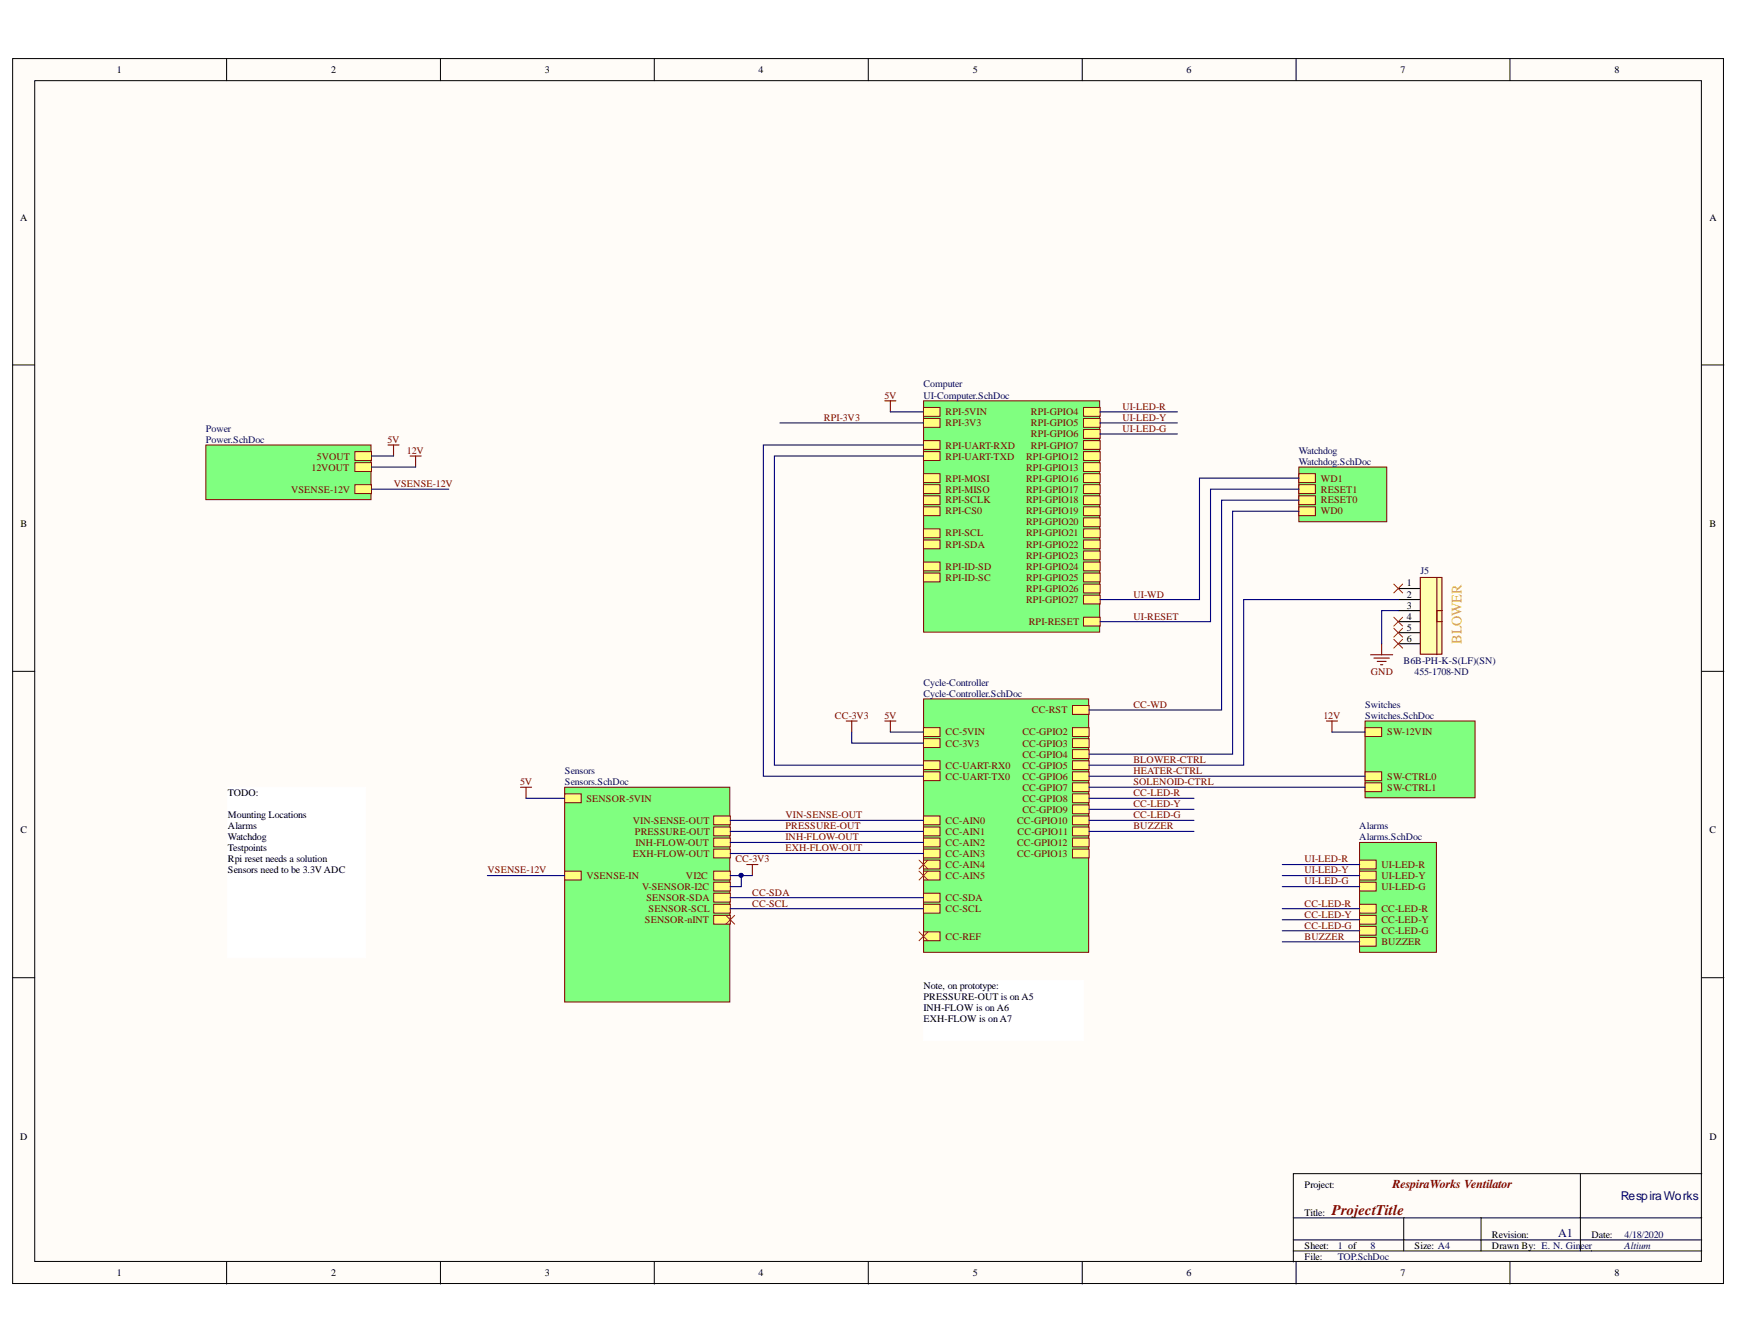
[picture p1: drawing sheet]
<svg xmlns="http://www.w3.org/2000/svg" width="279mm" height="216mm" viewBox="0 0 279 216" stroke-linecap="round" stroke-linejoin="round" font-family="sans-serif">
<defs><g id="words">
<text font-size="2.4" fill="#800000" x="214" y="195.1">ProjectTitle</text>
<text font-size="2.3" fill="#f90" x="234.8" y="103.4" transform="rotate(-90 234.8 103.4)">BLOWER</text>
<text font-size="1.9" fill="#800000" x="223.7" y="190.8">RespiraWorks Ventilator</text>
<g font-size="1.9" fill="#000080">
<text x="260.4" y="192.7">RespiraWorks</text>
<text x="250.4" y="198.7">A1</text>
</g>
<g font-size="1.6">
<text x="18.8" y="11.8">1</text>
<text x="53.2" y="11.8">2</text>
<text x="87.5" y="11.8">3</text>
<text x="121.9" y="11.8">4</text>
<text x="156.3" y="11.8">5</text>
<text x="190.7" y="11.8">6</text>
<text x="225" y="11.8">7</text>
<text x="259.4" y="11.8">8</text>
<text x="3.2" y="35.4">A</text>
<text x="274.6" y="35.4">A</text>
<text x="3.3" y="84.7">B</text>
<text x="274.6" y="84.7">B</text>
<text x="226" y="96">2</text>
<text x="226" y="94.2">1</text>
<text x="226" y="101.3">5</text>
<text x="226" y="99.5">4</text>
<text x="226" y="97.8">3</text>
<text x="226" y="103.1">6</text>
<text x="36.6" y="127.9">TODO:</text>
<text x="36.6" y="131.4">Mounting Locations</text>
<text x="3.3" y="133.9">C</text>
<text x="36.6" y="133.2">Alarms</text>
<text x="36.6" y="135">Watchdog</text>
<text x="36.6" y="136.8">Testpoints</text>
<text x="274.6" y="133.9">C</text>
<text x="36.6" y="138.5">Rpi reset needs a solution</text>
<text x="36.6" y="140.3">Sensors need to be 3.3V ADC</text>
<text x="148.4" y="158.9">Note, on prototype:</text>
<text x="148.4" y="160.7">PRESSURE-OUT is on A5</text>
<text x="148.4" y="162.5">INH-FLOW is on A6</text>
<text x="148.4" y="164.2">EXH-FLOW is on A7</text>
<text x="3.2" y="183.1">D</text>
<text x="274.6" y="183.1">D</text>
<text x="209.6" y="190.9">Project:</text>
<text x="209.6" y="195.3">Title:</text>
<text x="209.6" y="202.4">File:</text>
<text x="209.6" y="200.6">Sheet:</text>
<text x="227.3" y="200.6">Size: A4</text>
<text x="239.7" y="200.6">Drawn By: E. N. Gin</text>
<text x="239.7" y="198.8">Revision:</text>
<text x="255.7" y="198.8">Date:</text>
<text x="18.8" y="205">1</text>
<text x="53.2" y="205">2</text>
<text x="87.5" y="205">3</text>
<text x="121.9" y="205">4</text>
<text x="156.3" y="205">5</text>
<text x="190.7" y="205">6</text>
<text x="225" y="205">7</text>
<text x="259.4" y="205">8</text>
</g>
<g font-size="1.6" fill="#800000">
<text x="142.1" y="64">5V</text>
<text x="180.3" y="65.8">UI-LED-R</text>
<text x="62.3" y="71.1">5V</text>
<text x="132.4" y="67.6">RPI-3V3</text>
<text x="151.9" y="68.5">RPI-3V3</text>
<text x="151.9" y="66.7">RPI-5VIN</text>
<text x="165.6" y="70.3">RPI-GPIO6</text>
<text x="165.6" y="66.7">RPI-GPIO4</text>
<text x="165.6" y="68.5">RPI-GPIO5</text>
<text x="180.3" y="67.6">UI-LED-Y</text>
<text x="180.3" y="69.3">UI-LED-G</text>
<text x="50.1" y="75.6">12VOUT</text>
<text x="50.9" y="73.8">5VOUT</text>
<text x="65.4" y="72.9">12V</text>
<text x="151.9" y="73.8">RPI-UART-TXD</text>
<text x="151.9" y="77.4">RPI-MOSI</text>
<text x="151.9" y="72.1">RPI-UART-RXD</text>
<text x="164.9" y="73.8">RPI-GPIO12</text>
<text x="164.9" y="77.4">RPI-GPIO16</text>
<text x="164.9" y="75.6">RPI-GPIO13</text>
<text x="165.6" y="72.1">RPI-GPIO7</text>
<text x="212.2" y="77.4">WD1</text>
<text x="46.8" y="79.2">VSENSE-12V</text>
<text x="63.3" y="78.2">VSENSE-12V</text>
<text x="151.9" y="80.9">RPI-SCLK</text>
<text x="151.9" y="79.2">RPI-MISO</text>
<text x="151.9" y="82.6">RPI-CS0</text>
<text x="164.9" y="80.9">RPI-GPIO18</text>
<text x="164.9" y="79.2">RPI-GPIO17</text>
<text x="164.9" y="82.6">RPI-GPIO19</text>
<text x="212.2" y="79.2">RESET1</text>
<text x="212.2" y="80.9">RESET0</text>
<text x="212.2" y="82.6">WD0</text>
<text x="151.9" y="88">RPI-SDA</text>
<text x="151.9" y="86.2">RPI-SCL</text>
<text x="164.9" y="84.4">RPI-GPIO20</text>
<text x="164.9" y="89.7">RPI-GPIO23</text>
<text x="164.9" y="88">RPI-GPIO22</text>
<text x="164.9" y="86.2">RPI-GPIO21</text>
<text x="151.9" y="93.3">RPI-ID-SC</text>
<text x="151.9" y="91.5">RPI-ID-SD</text>
<text x="164.9" y="91.5">RPI-GPIO24</text>
<text x="164.9" y="93.3">RPI-GPIO25</text>
<text x="164.9" y="95.1">RPI-GPIO26</text>
<text x="182.1" y="96">UI-WD</text>
<text x="164.9" y="96.8">RPI-GPIO27</text>
<text x="165.3" y="100.4">RPI-RESET</text>
<text x="182.1" y="99.5">UI-RESET</text>
<text x="182.1" y="113.7">CC-WD</text>
<text x="220.3" y="108.4">GND</text>
<text x="134.2" y="115.4">CC-3V3</text>
<text x="142.1" y="115.4">5V</text>
<text x="151.9" y="119.9">CC-3V3</text>
<text x="151.9" y="118.1">CC-5VIN</text>
<text x="164.3" y="118.1">CC-GPIO2</text>
<text x="164.3" y="119.9">CC-GPIO3</text>
<text x="165.8" y="114.6">CC-RST</text>
<text x="212.6" y="115.4">12V</text>
<text x="222.9" y="118.1">SW-12VIN</text>
<text x="151.9" y="125.3">CC-UART-TX0</text>
<text x="151.9" y="123.5">CC-UART-RX0</text>
<text x="164.3" y="123.5">CC-GPIO5</text>
<text x="164.3" y="125.3">CC-GPIO6</text>
<text x="164.3" y="121.7">CC-GPIO4</text>
<text x="182.1" y="124.3">HEATER-CTRL</text>
<text x="182.1" y="122.5">BLOWER-CTRL</text>
<text x="222.9" y="125.3">SW-CTRL0</text>
<text x="83.6" y="126.1">5V</text>
<text x="94.2" y="128.8">SENSOR-5VIN</text>
<text x="126.2" y="131.4">VIN-SENSE-OUT</text>
<text x="164.3" y="127">CC-GPIO7</text>
<text x="164.3" y="130.6">CC-GPIO9</text>
<text x="164.3" y="128.8">CC-GPIO8</text>
<text x="182.1" y="126.1">SOLENOID-CTRL</text>
<text x="182.1" y="129.7">CC-LED-Y</text>
<text x="182.1" y="131.4">CC-LED-G</text>
<text x="182.1" y="127.9">CC-LED-R</text>
<text x="222.9" y="127">SW-CTRL1</text>
<text x="101.7" y="137.7">EXH-FLOW-OUT</text>
<text x="101.7" y="132.4">VIN-SENSE-OUT</text>
<text x="102" y="134.1">PRESSURE-OUT</text>
<text x="102.1" y="135.9">INH-FLOW-OUT</text>
<text x="126.2" y="133.2">PRESSURE-OUT</text>
<text x="126.2" y="135">INH-FLOW-OUT</text>
<text x="126.2" y="136.8">EXH-FLOW-OUT</text>
<text x="151.9" y="134.1">CC-AIN1</text>
<text x="151.9" y="135.9">CC-AIN2</text>
<text x="151.9" y="137.7">CC-AIN3</text>
<text x="151.9" y="132.4">CC-AIN0</text>
<text x="163.4" y="135.9">CC-GPIO12</text>
<text x="163.4" y="132.4">CC-GPIO10</text>
<text x="163.4" y="137.7">CC-GPIO13</text>
<text x="163.5" y="134.1">CC-GPIO11</text>
<text x="182.1" y="133.2">BUZZER</text>
<text x="78.3" y="140.3">VSENSE-12V</text>
<text x="94.2" y="141.2">VSENSE-IN</text>
<text x="103.2" y="142.9">V-SENSOR-I2C</text>
<text x="110.2" y="141.2">VI2C</text>
<text x="118.2" y="138.5">CC-3V3</text>
<text x="120.9" y="143.9">CC-SDA</text>
<text x="151.9" y="141.2">CC-AIN5</text>
<text x="151.9" y="139.5">CC-AIN4</text>
<text x="209.6" y="138.5">UI-LED-R</text>
<text x="209.6" y="140.3">UI-LED-Y</text>
<text x="209.6" y="142.1">UI-LED-G</text>
<text x="222" y="141.2">UI-LED-Y</text>
<text x="222" y="142.9">UI-LED-G</text>
<text x="222" y="139.5">UI-LED-R</text>
<text x="103.6" y="148.3">SENSOR-nINT</text>
<text x="103.9" y="144.7">SENSOR-SDA</text>
<text x="104.2" y="146.5">SENSOR-SCL</text>
<text x="120.9" y="145.6">CC-SCL</text>
<text x="151.9" y="146.5">CC-SCL</text>
<text x="151.9" y="144.7">CC-SDA</text>
<text x="209.6" y="145.6">CC-LED-R</text>
<text x="209.6" y="147.4">CC-LED-Y</text>
<text x="209.6" y="149.2">CC-LED-G</text>
<text x="222" y="146.5">CC-LED-R</text>
<text x="222" y="148.3">CC-LED-Y</text>
<text x="151.9" y="151">CC-REF</text>
<text x="209.6" y="151">BUZZER</text>
<text x="222" y="151.8">BUZZER</text>
<text x="222" y="150">CC-LED-G</text>
</g>
<g font-size="1.6" fill="#000080">
<text x="148.4" y="62.2">Computer</text>
<text x="148.4" y="64">UI-Computer.SchDoc</text>
<text x="33.1" y="69.3">Power</text>
<text x="33.1" y="71.1">Power.SchDoc</text>
<text x="208.7" y="72.9">Watchdog</text>
<text x="208.7" y="74.7">Watchdog.SchDoc</text>
<text x="228.2" y="92.3">J5</text>
<text x="225.5" y="106.6">B6B-PH-K-S(LF)(SN)</text>
<text x="148.4" y="110.2">Cycle-Controller</text>
<text x="148.4" y="111.9">Cycle-Controller.SchDoc</text>
<text x="219.3" y="113.7">Switches</text>
<text x="227.3" y="108.4">455-1708-ND</text>
<text x="219.3" y="115.4">Switches.SchDoc</text>
<text x="90.8" y="124.3">Sensors</text>
<text x="90.8" y="126.1">Sensors.SchDoc</text>
<text x="218.4" y="133.2">Alarms</text>
<text x="218.4" y="135">Alarms.SchDoc</text>
<text x="214.9" y="200.6">1 of</text>
<text x="214.9" y="202.4">TOP.SchDoc</text>
<text x="220.2" y="200.6">8</text>
<text x="253.9" y="200.6">eer</text>
<text x="261" y="200.6">Altium</text>
<text x="261" y="198.8">4/18/2020</text>
</g>
</g></defs>
<g fill="#fffcf8" stroke="#000" stroke-width=".16">
<path d="M2 9.4h274.9v196.8h-274.9z"/>
<path d="M5.6 13h267.8v189.6h-267.8z"/>
</g>
<g fill="none" stroke="#000" stroke-width=".16">
<path d="M36.4 9.4v3.6M70.8 9.4v3.6M105.1 9.4v3.6M139.5 9.4v3.6M173.9 9.4v3.6M208.2 9.4v3.6M242.6 9.4v3.6M2 58.6h3.6M273.4 58.6h3.6M2 107.8h3.6M273.4 107.8h3.6M2 157.1h3.6"/>
<path d="M273.4 157.1h3.6M207.8 195.6h65.6M207.8 199.2h65.6M225.5 195.6v5.4M238 195.6v5.4M253.9 188.5v12.5M273.4 188.5h-65.6v12.5M36.4 202.7v3.6M70.8 202.7v3.6M105.1 202.7v3.6M139.5 202.7v3.6M173.9 202.7v3.6"/>
<path d="M207.8 201h65.6M207.8 201v1.7M208.2 202.7v3.6M242.6 202.7v3.6"/>
</g>
<path d="M148.4 112.3h26.5v40.7h-26.5z" fill="#80ff80" stroke="#800000" stroke-width=".16"/>
<path d="M148.4 118.7h2.6v1.4h-2.6z" fill-rule="evenodd" fill="#ffff80"/>
<path d="M148.4 118.7h2.6v1.4h-2.6z" fill="none" stroke="#800000" stroke-width=".16"/>
<path d="M172.3 116.9h2.7v1.4h-2.7z" fill-rule="evenodd" fill="#ffff80"/>
<path d="M172.3 116.9h2.7v1.4h-2.7z" fill="none" stroke="#800000" stroke-width=".16"/>
<path d="M148.4 139.9h2.6v1.5h-2.6z" fill-rule="evenodd" fill="#ffff80"/>
<path d="M148.4 139.9h2.6v1.5h-2.6z" fill="none" stroke="#800000" stroke-width=".16"/>
<path d="M148.4 132.8h2.6v1.5h-2.6z" fill-rule="evenodd" fill="#ffff80"/>
<path d="M148.4 132.8h2.6v1.5h-2.6z" fill="none" stroke="#800000" stroke-width=".16"/>
<path d="M172.3 118.7h2.7v1.4h-2.7z" fill-rule="evenodd" fill="#ffff80"/>
<path d="M172.3 118.7h2.7v1.4h-2.7z" fill="none" stroke="#800000" stroke-width=".16"/>
<path d="M148.4 124h2.6v1.4h-2.6z" fill-rule="evenodd" fill="#ffff80"/>
<path d="M148.4 124h2.6v1.4h-2.6z" fill="none" stroke="#800000" stroke-width=".16"/>
<path d="M148.4 134.6h2.6v1.4h-2.6z" fill-rule="evenodd" fill="#ffff80"/>
<path d="M148.4 134.6h2.6v1.4h-2.6z" fill="none" stroke="#800000" stroke-width=".16"/>
<path d="M172.3 134.6h2.7v1.4h-2.7z" fill-rule="evenodd" fill="#ffff80"/>
<path d="M172.3 134.6h2.7v1.4h-2.7z" fill="none" stroke="#800000" stroke-width=".16"/>
<path d="M172.3 125.8h2.7v1.4h-2.7z" fill-rule="evenodd" fill="#ffff80"/>
<path d="M172.3 125.8h2.7v1.4h-2.7z" fill="none" stroke="#800000" stroke-width=".16"/>
<path d="M172.3 129.3h2.7v1.4h-2.7z" fill-rule="evenodd" fill="#ffff80"/>
<path d="M172.3 129.3h2.7v1.4h-2.7z" fill="none" stroke="#800000" stroke-width=".16"/>
<path d="M148.4 122.2h2.6v1.4h-2.6z" fill-rule="evenodd" fill="#ffff80"/>
<path d="M148.4 122.2h2.6v1.4h-2.6z" fill="none" stroke="#800000" stroke-width=".16"/>
<path d="M172.3 122.2h2.7v1.4h-2.7z" fill-rule="evenodd" fill="#ffff80"/>
<path d="M172.3 122.2h2.7v1.4h-2.7z" fill="none" stroke="#800000" stroke-width=".16"/>
<path d="M172.3 124h2.7v1.4h-2.7z" fill-rule="evenodd" fill="#ffff80"/>
<path d="M172.3 124h2.7v1.4h-2.7z" fill="none" stroke="#800000" stroke-width=".16"/>
<path d="M172.3 132.8h2.7v1.5h-2.7z" fill-rule="evenodd" fill="#ffff80"/>
<path d="M172.3 132.8h2.7v1.5h-2.7z" fill="none" stroke="#800000" stroke-width=".16"/>
<path d="M172.3 131.1h2.7v1.4h-2.7z" fill-rule="evenodd" fill="#ffff80"/>
<path d="M172.3 131.1h2.7v1.4h-2.7z" fill="none" stroke="#800000" stroke-width=".16"/>
<path d="M172.3 113.3h2.7v1.5h-2.7z" fill-rule="evenodd" fill="#ffff80"/>
<path d="M172.3 113.3h2.7v1.5h-2.7z" fill="none" stroke="#800000" stroke-width=".16"/>
<path d="M148.4 136.4h2.6v1.4h-2.6z" fill-rule="evenodd" fill="#ffff80"/>
<path d="M148.4 136.4h2.6v1.4h-2.6z" fill="none" stroke="#800000" stroke-width=".16"/>
<path d="M172.3 120.4h2.7v1.5h-2.7z" fill-rule="evenodd" fill="#ffff80"/>
<path d="M172.3 120.4h2.7v1.5h-2.7z" fill="none" stroke="#800000" stroke-width=".16"/>
<path d="M148.4 138.2h2.6v1.4h-2.6z" fill-rule="evenodd" fill="#ffff80"/>
<path d="M148.4 138.2h2.6v1.4h-2.6z" fill="none" stroke="#800000" stroke-width=".16"/>
<path d="M148.4 131.1h2.6v1.4h-2.6z" fill-rule="evenodd" fill="#ffff80"/>
<path d="M148.4 131.1h2.6v1.4h-2.6z" fill="none" stroke="#800000" stroke-width=".16"/>
<path d="M172.3 136.4h2.7v1.4h-2.7z" fill-rule="evenodd" fill="#ffff80"/>
<path d="M172.3 136.4h2.7v1.4h-2.7z" fill="none" stroke="#800000" stroke-width=".16"/>
<path d="M148.4 149.7h2.6v1.4h-2.6z" fill-rule="evenodd" fill="#ffff80"/>
<path d="M148.4 149.7h2.6v1.4h-2.6z" fill="none" stroke="#800000" stroke-width=".16"/>
<path d="M172.3 127.5h2.7v1.4h-2.7z" fill-rule="evenodd" fill="#ffff80"/>
<path d="M172.3 127.5h2.7v1.4h-2.7z" fill="none" stroke="#800000" stroke-width=".16"/>
<path d="M148.4 116.9h2.6v1.4h-2.6z" fill-rule="evenodd" fill="#ffff80"/>
<path d="M148.4 116.9h2.6v1.4h-2.6z" fill="none" stroke="#800000" stroke-width=".16"/>
<path d="M148.4 145.3h2.6v1.4h-2.6z" fill-rule="evenodd" fill="#ffff80"/>
<path d="M148.4 145.3h2.6v1.4h-2.6z" fill="none" stroke="#800000" stroke-width=".16"/>
<path d="M148.4 143.5h2.6v1.4h-2.6z" fill-rule="evenodd" fill="#ffff80"/>
<path d="M148.4 143.5h2.6v1.4h-2.6z" fill="none" stroke="#800000" stroke-width=".16"/>
<path d="M148.4 64.4h28.3v37.1h-28.3z" fill="#80ff80" stroke="#800000" stroke-width=".16"/>
<path d="M148.4 86.7h2.6v1.5h-2.6z" fill-rule="evenodd" fill="#ffff80"/>
<path d="M148.4 86.7h2.6v1.5h-2.6z" fill="none" stroke="#800000" stroke-width=".16"/>
<path d="M148.4 85h2.6v1.4h-2.6z" fill-rule="evenodd" fill="#ffff80"/>
<path d="M148.4 85h2.6v1.4h-2.6z" fill="none" stroke="#800000" stroke-width=".16"/>
<path d="M174.1 69h2.7v1.4h-2.7z" fill-rule="evenodd" fill="#ffff80"/>
<path d="M174.1 69h2.7v1.4h-2.7z" fill="none" stroke="#800000" stroke-width=".16"/>
<path d="M174.1 70.8h2.7v1.4h-2.7z" fill-rule="evenodd" fill="#ffff80"/>
<path d="M174.1 70.8h2.7v1.4h-2.7z" fill="none" stroke="#800000" stroke-width=".16"/>
<path d="M148.4 92.1h2.6v1.4h-2.6z" fill-rule="evenodd" fill="#ffff80"/>
<path d="M148.4 92.1h2.6v1.4h-2.6z" fill="none" stroke="#800000" stroke-width=".16"/>
<path d="M174.1 72.5h2.7v1.5h-2.7z" fill-rule="evenodd" fill="#ffff80"/>
<path d="M174.1 72.5h2.7v1.5h-2.7z" fill="none" stroke="#800000" stroke-width=".16"/>
<path d="M174.1 90.3h2.7v1.4h-2.7z" fill-rule="evenodd" fill="#ffff80"/>
<path d="M174.1 90.3h2.7v1.4h-2.7z" fill="none" stroke="#800000" stroke-width=".16"/>
<path d="M174.1 92.1h2.7v1.4h-2.7z" fill-rule="evenodd" fill="#ffff80"/>
<path d="M174.1 92.1h2.7v1.4h-2.7z" fill="none" stroke="#800000" stroke-width=".16"/>
<path d="M174.1 65.5h2.7v1.4h-2.7z" fill-rule="evenodd" fill="#ffff80"/>
<path d="M174.1 65.5h2.7v1.4h-2.7z" fill="none" stroke="#800000" stroke-width=".16"/>
<path d="M174.1 79.6h2.7v1.5h-2.7z" fill-rule="evenodd" fill="#ffff80"/>
<path d="M174.1 79.6h2.7v1.5h-2.7z" fill="none" stroke="#800000" stroke-width=".16"/>
<path d="M148.4 72.5h2.6v1.5h-2.6z" fill-rule="evenodd" fill="#ffff80"/>
<path d="M148.4 72.5h2.6v1.5h-2.6z" fill="none" stroke="#800000" stroke-width=".16"/>
<path d="M174.1 76.1h2.7v1.4h-2.7z" fill-rule="evenodd" fill="#ffff80"/>
<path d="M174.1 76.1h2.7v1.4h-2.7z" fill="none" stroke="#800000" stroke-width=".16"/>
<path d="M148.4 79.6h2.6v1.5h-2.6z" fill-rule="evenodd" fill="#ffff80"/>
<path d="M148.4 79.6h2.6v1.5h-2.6z" fill="none" stroke="#800000" stroke-width=".16"/>
<path d="M174.1 95.6h2.7v1.4h-2.7z" fill-rule="evenodd" fill="#ffff80"/>
<path d="M174.1 95.6h2.7v1.4h-2.7z" fill="none" stroke="#800000" stroke-width=".16"/>
<path d="M148.4 76.1h2.6v1.4h-2.6z" fill-rule="evenodd" fill="#ffff80"/>
<path d="M148.4 76.1h2.6v1.4h-2.6z" fill="none" stroke="#800000" stroke-width=".16"/>
<path d="M148.4 67.2h2.6v1.4h-2.6z" fill-rule="evenodd" fill="#ffff80"/>
<path d="M148.4 67.2h2.6v1.4h-2.6z" fill="none" stroke="#800000" stroke-width=".16"/>
<path d="M148.4 77.9h2.6v1.4h-2.6z" fill-rule="evenodd" fill="#ffff80"/>
<path d="M148.4 77.9h2.6v1.4h-2.6z" fill="none" stroke="#800000" stroke-width=".16"/>
<path d="M174.1 77.9h2.7v1.4h-2.7z" fill-rule="evenodd" fill="#ffff80"/>
<path d="M174.1 77.9h2.7v1.4h-2.7z" fill="none" stroke="#800000" stroke-width=".16"/>
<path d="M174.1 83.2h2.7v1.4h-2.7z" fill-rule="evenodd" fill="#ffff80"/>
<path d="M174.1 83.2h2.7v1.4h-2.7z" fill="none" stroke="#800000" stroke-width=".16"/>
<path d="M174.1 88.5h2.7v1.4h-2.7z" fill-rule="evenodd" fill="#ffff80"/>
<path d="M174.1 88.5h2.7v1.4h-2.7z" fill="none" stroke="#800000" stroke-width=".16"/>
<path d="M174.1 81.4h2.7v1.4h-2.7z" fill-rule="evenodd" fill="#ffff80"/>
<path d="M174.1 81.4h2.7v1.4h-2.7z" fill="none" stroke="#800000" stroke-width=".16"/>
<path d="M148.4 90.3h2.6v1.4h-2.6z" fill-rule="evenodd" fill="#ffff80"/>
<path d="M148.4 90.3h2.6v1.4h-2.6z" fill="none" stroke="#800000" stroke-width=".16"/>
<path d="M174.1 86.7h2.7v1.5h-2.7z" fill-rule="evenodd" fill="#ffff80"/>
<path d="M174.1 86.7h2.7v1.5h-2.7z" fill="none" stroke="#800000" stroke-width=".16"/>
<path d="M174.1 93.8h2.7v1.5h-2.7z" fill-rule="evenodd" fill="#ffff80"/>
<path d="M174.1 93.8h2.7v1.5h-2.7z" fill="none" stroke="#800000" stroke-width=".16"/>
<path d="M148.4 81.4h2.6v1.4h-2.6z" fill-rule="evenodd" fill="#ffff80"/>
<path d="M148.4 81.4h2.6v1.4h-2.6z" fill="none" stroke="#800000" stroke-width=".16"/>
<path d="M148.4 70.8h2.6v1.4h-2.6z" fill-rule="evenodd" fill="#ffff80"/>
<path d="M148.4 70.8h2.6v1.4h-2.6z" fill="none" stroke="#800000" stroke-width=".16"/>
<path d="M174.1 74.3h2.7v1.4h-2.7z" fill-rule="evenodd" fill="#ffff80"/>
<path d="M174.1 74.3h2.7v1.4h-2.7z" fill="none" stroke="#800000" stroke-width=".16"/>
<path d="M174.1 85h2.7v1.4h-2.7z" fill-rule="evenodd" fill="#ffff80"/>
<path d="M174.1 85h2.7v1.4h-2.7z" fill="none" stroke="#800000" stroke-width=".16"/>
<path d="M174.1 67.2h2.7v1.4h-2.7z" fill-rule="evenodd" fill="#ffff80"/>
<path d="M174.1 67.2h2.7v1.4h-2.7z" fill="none" stroke="#800000" stroke-width=".16"/>
<path d="M148.4 65.5h2.6v1.4h-2.6z" fill-rule="evenodd" fill="#ffff80"/>
<path d="M148.4 65.5h2.6v1.4h-2.6z" fill="none" stroke="#800000" stroke-width=".16"/>
<path d="M174.1 99.2h2.7v1.4h-2.7z" fill-rule="evenodd" fill="#ffff80"/>
<path d="M174.1 99.2h2.7v1.4h-2.7z" fill="none" stroke="#800000" stroke-width=".16"/>
<path d="M90.7 126.5h26.6v34.5h-26.6z" fill="#80ff80" stroke="#800000" stroke-width=".16"/>
<path d="M114.7 134.6h2.6v1.4h-2.6z" fill-rule="evenodd" fill="#ffff80"/>
<path d="M114.7 134.6h2.6v1.4h-2.6z" fill="none" stroke="#800000" stroke-width=".16"/>
<path d="M90.7 127.5h2.7v1.4h-2.7z" fill-rule="evenodd" fill="#ffff80"/>
<path d="M90.7 127.5h2.7v1.4h-2.7z" fill="none" stroke="#800000" stroke-width=".16"/>
<path d="M114.7 132.8h2.6v1.5h-2.6z" fill-rule="evenodd" fill="#ffff80"/>
<path d="M114.7 132.8h2.6v1.5h-2.6z" fill="none" stroke="#800000" stroke-width=".16"/>
<path d="M114.7 136.4h2.6v1.4h-2.6z" fill-rule="evenodd" fill="#ffff80"/>
<path d="M114.7 136.4h2.6v1.4h-2.6z" fill="none" stroke="#800000" stroke-width=".16"/>
<path d="M114.7 131.1h2.6v1.4h-2.6z" fill-rule="evenodd" fill="#ffff80"/>
<path d="M114.7 131.1h2.6v1.4h-2.6z" fill="none" stroke="#800000" stroke-width=".16"/>
<path d="M90.7 139.9h2.7v1.5h-2.7z" fill-rule="evenodd" fill="#ffff80"/>
<path d="M90.7 139.9h2.7v1.5h-2.7z" fill="none" stroke="#800000" stroke-width=".16"/>
<path d="M114.7 143.5h2.6v1.4h-2.6z" fill-rule="evenodd" fill="#ffff80"/>
<path d="M114.7 143.5h2.6v1.4h-2.6z" fill="none" stroke="#800000" stroke-width=".16"/>
<path d="M114.7 141.7h2.6v1.4h-2.6z" fill-rule="evenodd" fill="#ffff80"/>
<path d="M114.7 141.7h2.6v1.4h-2.6z" fill="none" stroke="#800000" stroke-width=".16"/>
<path d="M114.7 139.9h2.6v1.5h-2.6z" fill-rule="evenodd" fill="#ffff80"/>
<path d="M114.7 139.9h2.6v1.5h-2.6z" fill="none" stroke="#800000" stroke-width=".16"/>
<path d="M114.7 147h2.6v1.5h-2.6z" fill-rule="evenodd" fill="#ffff80"/>
<path d="M114.7 147h2.6v1.5h-2.6z" fill="none" stroke="#800000" stroke-width=".16"/>
<path d="M114.7 145.3h2.6v1.4h-2.6z" fill-rule="evenodd" fill="#ffff80"/>
<path d="M114.7 145.3h2.6v1.4h-2.6z" fill="none" stroke="#800000" stroke-width=".16"/>
<path d="M219.3 115.8h17.7v12.3h-17.7z" fill="#80ff80" stroke="#800000" stroke-width=".16"/>
<path d="M219.3 125.8h2.7v1.4h-2.7z" fill-rule="evenodd" fill="#ffff80"/>
<path d="M219.3 125.8h2.7v1.4h-2.7z" fill="none" stroke="#800000" stroke-width=".16"/>
<path d="M219.3 116.9h2.7v1.4h-2.7z" fill-rule="evenodd" fill="#ffff80"/>
<path d="M219.3 116.9h2.7v1.4h-2.7z" fill="none" stroke="#800000" stroke-width=".16"/>
<path d="M219.3 124h2.7v1.4h-2.7z" fill-rule="evenodd" fill="#ffff80"/>
<path d="M219.3 124h2.7v1.4h-2.7z" fill="none" stroke="#800000" stroke-width=".16"/>
<path d="M208.7 75h14.1v8.8h-14.1z" fill="#80ff80" stroke="#800000" stroke-width=".16"/>
<path d="M208.7 77.9h2.6v1.4h-2.6z" fill-rule="evenodd" fill="#ffff80"/>
<path d="M208.7 77.9h2.6v1.4h-2.6z" fill="none" stroke="#800000" stroke-width=".16"/>
<path d="M208.7 79.6h2.6v1.5h-2.6z" fill-rule="evenodd" fill="#ffff80"/>
<path d="M208.7 79.6h2.6v1.5h-2.6z" fill="none" stroke="#800000" stroke-width=".16"/>
<path d="M208.7 76.1h2.6v1.4h-2.6z" fill-rule="evenodd" fill="#ffff80"/>
<path d="M208.7 76.1h2.6v1.4h-2.6z" fill="none" stroke="#800000" stroke-width=".16"/>
<path d="M208.7 81.4h2.6v1.4h-2.6z" fill-rule="evenodd" fill="#ffff80"/>
<path d="M208.7 81.4h2.6v1.4h-2.6z" fill="none" stroke="#800000" stroke-width=".16"/>
<path d="M218.4 135.3h12.4v17.7h-12.4z" fill="#80ff80" stroke="#800000" stroke-width=".16"/>
<path d="M218.4 150.6h2.7v1.4h-2.7z" fill-rule="evenodd" fill="#ffff80"/>
<path d="M218.4 150.6h2.7v1.4h-2.7z" fill="none" stroke="#800000" stroke-width=".16"/>
<path d="M218.4 145.3h2.7v1.4h-2.7z" fill-rule="evenodd" fill="#ffff80"/>
<path d="M218.4 145.3h2.7v1.4h-2.7z" fill="none" stroke="#800000" stroke-width=".16"/>
<path d="M218.4 139.9h2.7v1.5h-2.7z" fill-rule="evenodd" fill="#ffff80"/>
<path d="M218.4 139.9h2.7v1.5h-2.7z" fill="none" stroke="#800000" stroke-width=".16"/>
<path d="M218.4 148.8h2.7v1.4h-2.7z" fill-rule="evenodd" fill="#ffff80"/>
<path d="M218.4 148.8h2.7v1.4h-2.7z" fill="none" stroke="#800000" stroke-width=".16"/>
<path d="M218.4 141.7h2.7v1.4h-2.7z" fill-rule="evenodd" fill="#ffff80"/>
<path d="M218.4 141.7h2.7v1.4h-2.7z" fill="none" stroke="#800000" stroke-width=".16"/>
<path d="M218.4 138.2h2.7v1.4h-2.7z" fill-rule="evenodd" fill="#ffff80"/>
<path d="M218.4 138.2h2.7v1.4h-2.7z" fill="none" stroke="#800000" stroke-width=".16"/>
<path d="M218.4 147h2.7v1.5h-2.7z" fill-rule="evenodd" fill="#ffff80"/>
<path d="M218.4 147h2.7v1.5h-2.7z" fill="none" stroke="#800000" stroke-width=".16"/>
<path d="M33.1 71.5h26.5v8.8h-26.5z" fill="#80ff80" stroke="#800000" stroke-width=".16"/>
<path d="M57 72.5h2.7v1.5h-2.7z" fill-rule="evenodd" fill="#ffff80"/>
<path d="M57 72.5h2.7v1.5h-2.7z" fill="none" stroke="#800000" stroke-width=".16"/>
<path d="M57 77.9h2.7v1.4h-2.7z" fill-rule="evenodd" fill="#ffff80"/>
<path d="M57 77.9h2.7v1.4h-2.7z" fill="none" stroke="#800000" stroke-width=".16"/>
<path d="M57 74.3h2.7v1.4h-2.7z" fill-rule="evenodd" fill="#ffff80"/>
<path d="M57 74.3h2.7v1.4h-2.7z" fill="none" stroke="#800000" stroke-width=".16"/>
<path d="M62.3 71.5h1.8M63.2 71.5v1.8M65.9 73.3h1.8M66.8 73.3v1.7M142.2 64.4h1.7M143.1 64.4v1.8M142.2 115.8h1.7M143.1 115.8v1.8M213.1 115.8h1.8M214 115.8v1.8M83.6 126.5h1.8M84.5 126.5v1.7" fill="none" stroke="#800000" stroke-width=".18"/>
<path d="M36.6 126.5h22.1v27.4h-22.1z" fill="#fff" stroke="#fff" stroke-width=".16"/>
<path d="M224.6 99.9h3.6M224.6 98.1h3.6M224.6 96.3h3.6M224.6 94.5h3.6M224.6 103.4h3.6M224.6 101.6h3.6" fill="none" stroke="#000" stroke-width=".18"/>
<path d="M228.2 92.8h3.5v12.3h-3.5z" fill="#ffffb0" stroke="#800000" stroke-width=".18"/>
<path d="M230.9 92.8v12.4M231.7 98.1h-.8v1.8h.8M136 115.8h1.7M136.8 115.8v1.8M220.2 105.2h3.6M220.7 105.7h2.5M221.3 106.2h1.4M221.8 106.8h.4M222 103.4v1.8M120 138.9h1.8M120.9 138.9v1.8" fill="none" stroke="#800000" stroke-width=".18"/>
<g fill="none" stroke="#f00" stroke-width=".16">
<path d="M223.9 93.8l1.5 1.5M223.9 99.2l1.5 1.4M225.4 93.8l-1.5 1.5M225.4 99.2l-1.5 1.4M223.9 100.9l1.5 1.4M223.9 102.7l1.5 1.4M225.4 100.9l-1.5 1.4M225.4 102.7l-1.5 1.4M147.7 138.2l1.4 1.4M147.7 139.9l1.4 1.5M149.1 138.2l-1.4 1.4M149.1 139.9l-1.4 1.5"/>
<path d="M116.6 147l1.4 1.5M118 147l-1.4 1.5M147.7 149.7l1.4 1.4M149.1 149.7l-1.4 1.4"/>
</g>
<path d="M148.4 157.5h25.6v9.7h-25.6z" fill="#fff" stroke="#fff" stroke-width=".16"/>
<g fill="none" stroke="#000080" stroke-width=".18">
<path d="M59.7 73.3h3.5M59.7 78.6h12.4M59.7 75h7.1M125.3 67.9h23.1M143.1 66.2h5.3M148.4 71.5h-25.7v53.2h25.7M148.4 73.3h-24v49.6h24M176.8 66.2h12.4M176.8 67.9h12.4M176.8 69.7h12.4M208.7 78.6h-14.2v21.3h-17.7M208.7 76.8h-16v19.5h-15.9"/>
<path d="M208.7 80.4h-12.4v33.6h-21.3M208.7 82.1h-10.7v39h-23M224.6 96.3h-24.8v26.6h-24.8M224.6 98.1h-2.6v5.3M136.8 117.6v1.8h11.6M143.1 117.6h5.3M214 117.6h5.3M84.5 128.2h6.2M117.3 131.8h31.1M117.3 133.6h31.1M117.3 135.3h31.1M117.3 137.1h31.1"/>
<path d="M175 128.2h16.8M175 131.8h16.8M175 133.6h16.8M175 124.7h44.3M175 126.5h44.3M175 130h16.8M206 138.9h12.4M78.3 140.7h12.4M117.3 140.7h3.6M117.3 146h31.1M117.3 144.2h31.1M119.1 140.7v1.7h-1.8"/>
<path d="M206 140.7h12.4M206 142.4h12.4M206 146h12.4M206 147.7h12.4M206 149.5h12.4M206 151.3h12.4"/>
</g>
<circle cx="119.1" cy="140.6" r=".31" fill="#000080" stroke="#000080" stroke-width=".16"/>
<use href="#words"/>
</svg>
